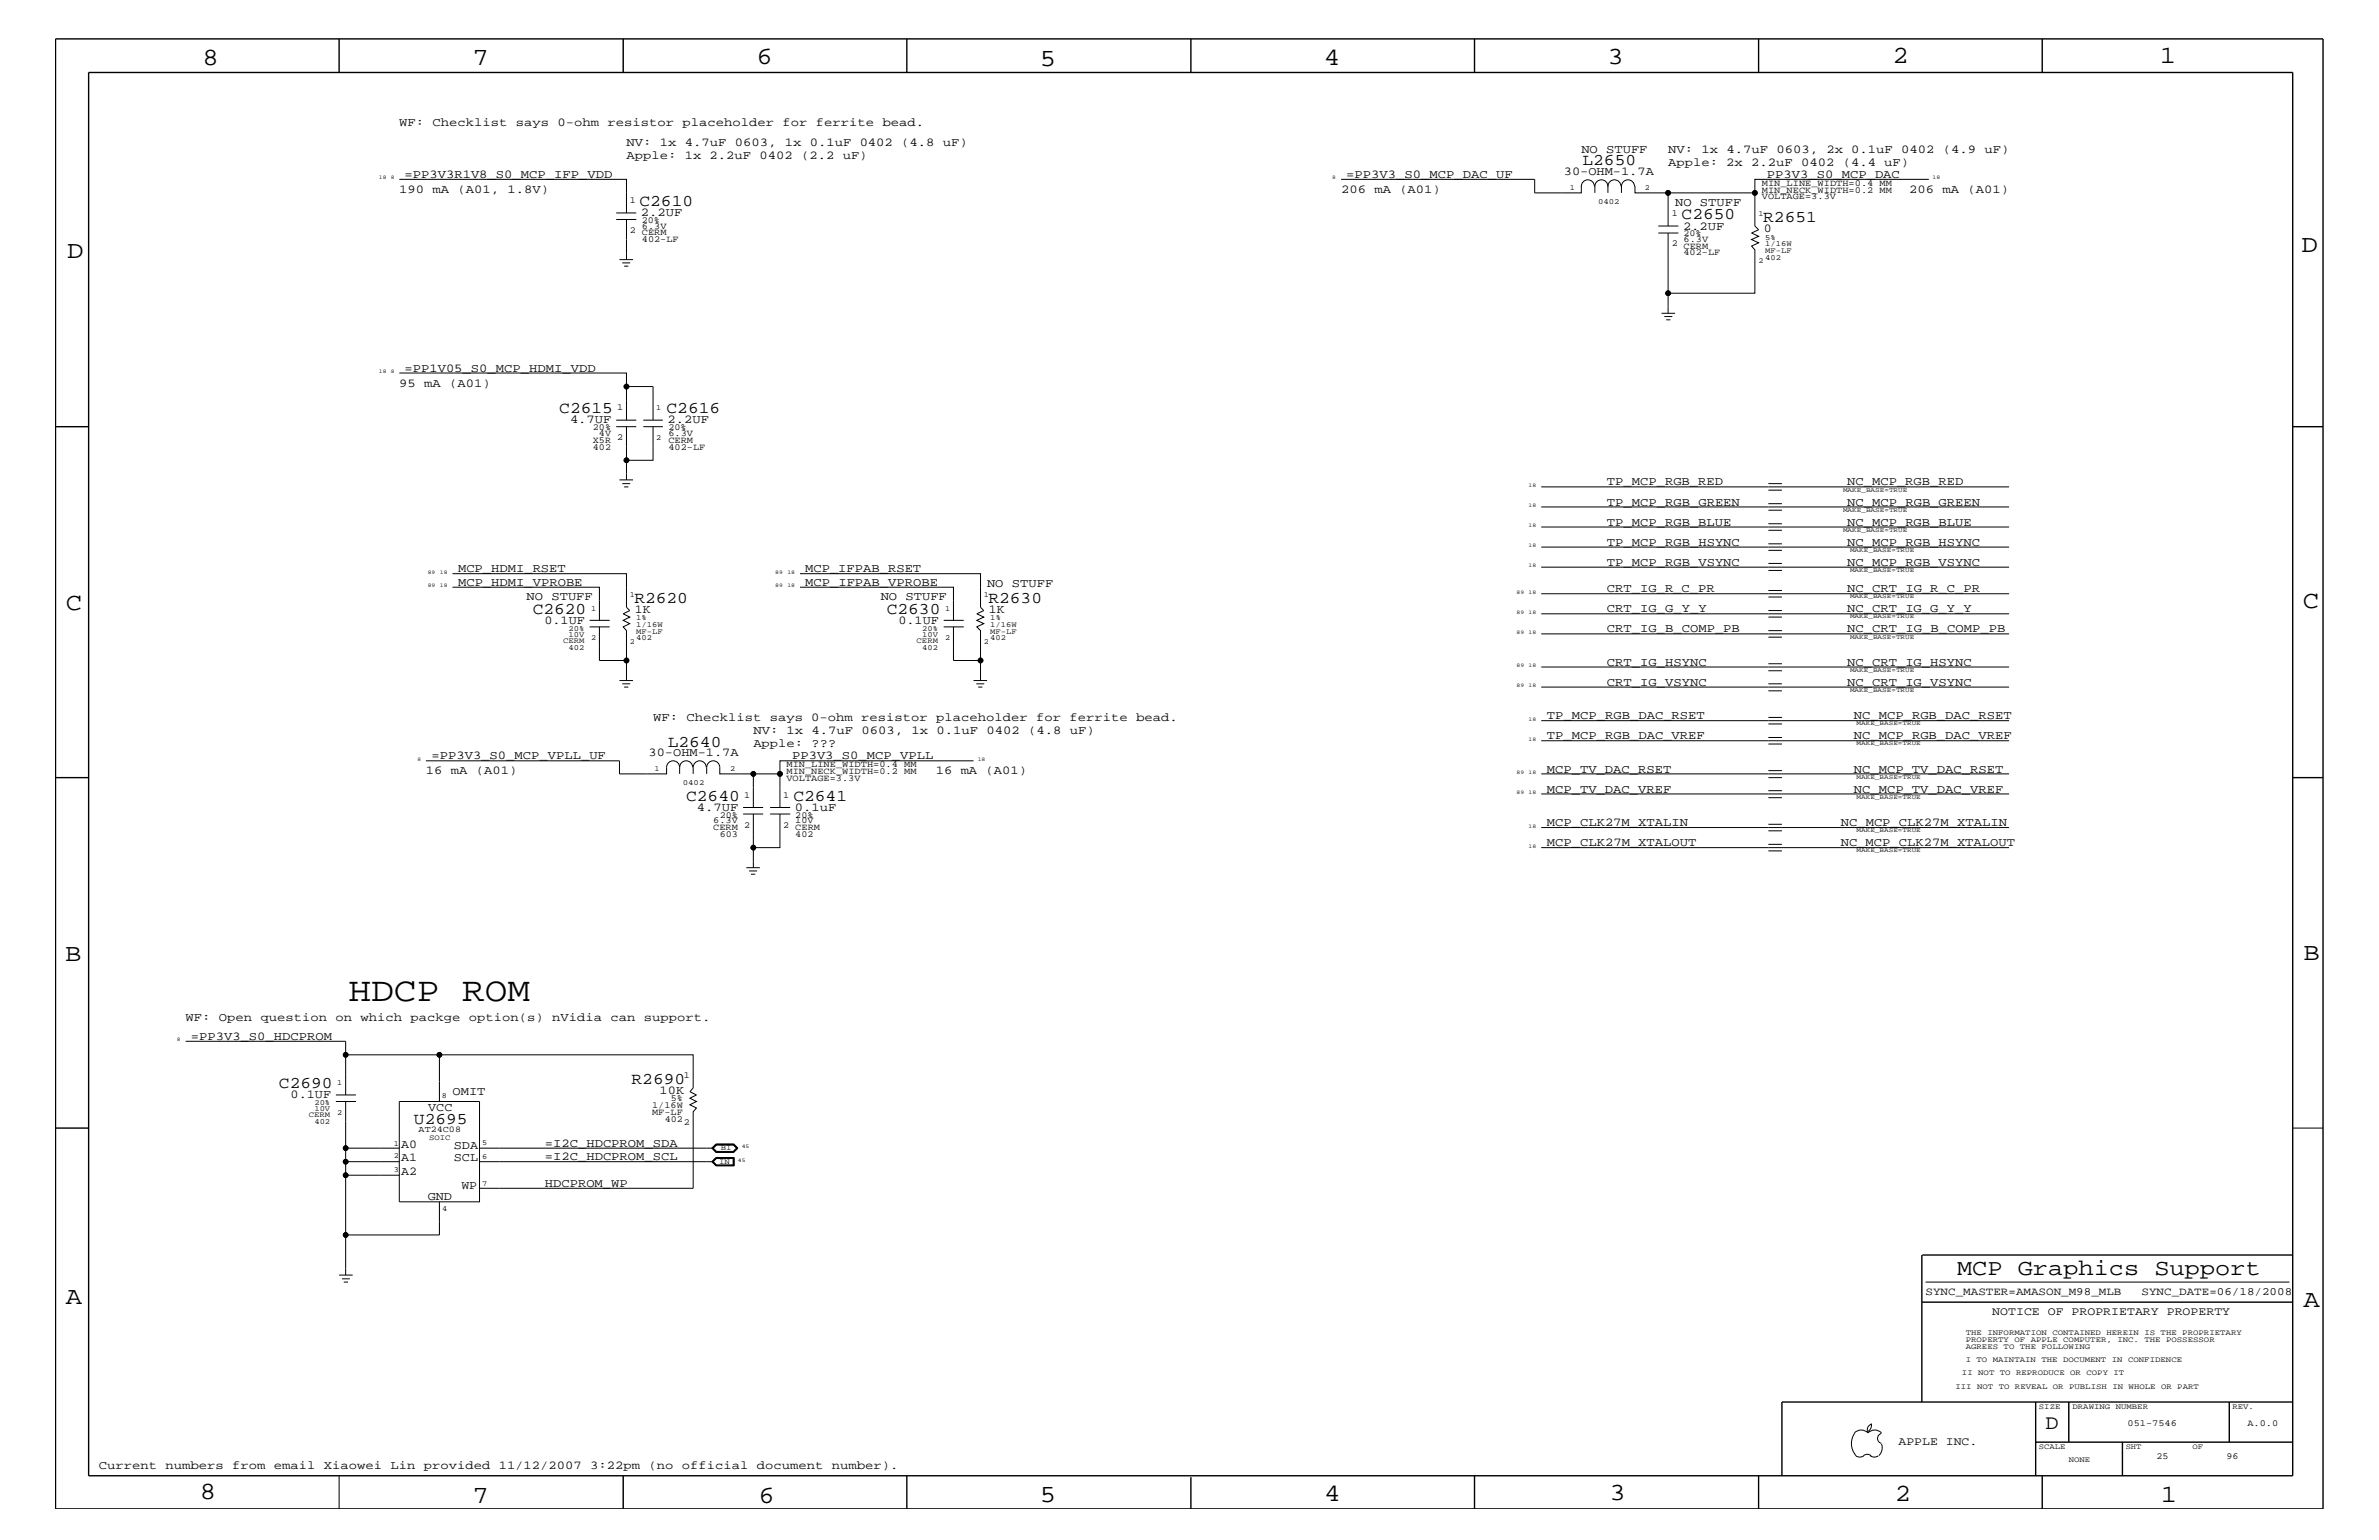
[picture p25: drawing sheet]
<svg xmlns="http://www.w3.org/2000/svg" width="432mm" height="279mm" viewBox="0 0 432 279" stroke-linecap="round" stroke-linejoin="round" font-family="sans-serif">
<defs><g id="words">
<text font-size="6.2" x="63.2" y="181.6">HDCP ROM</text>
<g font-size="4.5">
<text x="36.7" y="11.7">8</text>
<text x="85.8" y="11.7">7</text>
<text x="137.3" y="11.5">6</text>
<text x="240.3" y="11.7">4</text>
<text x="291.8" y="11.5">3</text>
<text x="343.5" y="11.5">2</text>
<text x="392" y="11.5">1</text>
<text x="188.7" y="12.1">5</text>
<text x="12.2" y="46.8">D</text>
<text x="417.7" y="45.7">D</text>
<text x="11.9" y="110.6">C</text>
<text x="418" y="110.3">C</text>
<text x="11.9" y="174.3">B</text>
<text x="418.1" y="174.2">B</text>
<text x="11.9" y="236.7">A</text>
<text x="418.1" y="237.1">A</text>
<text x="36.2" y="271.9">8</text>
<text x="85.8" y="272.7">7</text>
<text x="137.7" y="272.7">6</text>
<text x="188.7" y="272.5">5</text>
<text x="240.4" y="272.3">4</text>
<text x="292.1" y="272.2">3</text>
<text x="343.9" y="272.3">2</text>
<text x="392.2" y="272.6">1</text>
</g>
<text font-size="4.1" x="355.2" y="231.3">MCP Graphics Support</text>
<text font-size="3.7" x="371.3" y="259.3">D</text>
<g font-size="3">
<text x="287.2" y="30">L2650</text>
<text x="116.1" y="37.4">C2610</text>
<text x="305.2" y="39.8">C2650</text>
<text x="320" y="40.3">R2651</text>
<text x="101.5" y="75">C2615</text>
<text x="121" y="75">C2616</text>
<text x="96.7" y="111.4">C2620</text>
<text x="115.1" y="109.4">R2620</text>
<text x="161" y="111.4">C2630</text>
<text x="179.4" y="109.4">R2630</text>
<text x="121.2" y="135.5">L2640</text>
<text x="124.5" y="145.3">C2640</text>
<text x="144" y="145.3">C2641</text>
<text x="50.6" y="197.4">C2690</text>
<text x="114.6" y="196.7">R2690</text>
<text x="75.1" y="204">U2695</text>
</g>
<g font-size="2.2">
<text x="72.5" y="22.9">WF: Checklist says 0-ohm resistor placeholder for ferrite bead.</text>
<text x="113.7" y="28.9">Apple: 1x 2.2uF 0402 (2.2 uF)</text>
<text x="113.7" y="26.5">NV: 1x 4.7uF 0603, 1x 0.1uF 0402 (4.8 uF)</text>
<text x="287" y="27.7">NO STUFF</text>
<text x="302.8" y="27.7">NV: 1x 4.7uF 0603, 2x 0.1uF 0402 (4.9 uF)</text>
<text x="72.5" y="35">190 mA (A01, 1.8V)</text>
<text x="73.4" y="32.3">=PP3V3R1V8_S0_MCP_IFP_VDD</text>
<text x="243.4" y="35">206 mA (A01)</text>
<text x="244.3" y="32.3">=PP3V3_S0_MCP_DAC_UF</text>
<text x="283.8" y="31.7">30-OHM-1.7A</text>
<text x="302.8" y="30.2">Apple: 2x 2.2uF 0402 (4.4 uF)</text>
<text x="320.7" y="32.3">PP3V3_S0_MCP_DAC</text>
<text x="346.5" y="35">206 mA (A01)</text>
<text x="116.3" y="39.2">2.2UF</text>
<text x="304" y="37.4">NO STUFF</text>
<text x="305.5" y="41.7">2.2UF</text>
<text x="320.1" y="42.1">0</text>
<text x="72.5" y="70.1">95 mA (A01)</text>
<text x="73.4" y="67.5">=PP1V05_S0_MCP_HDMI_VDD</text>
<text x="103.5" y="76.8">4.7UF</text>
<text x="121.2" y="76.8">2.2UF</text>
<text x="291.7" y="88.1">TP_MCP_RGB_RED</text>
<text x="335.3" y="88.1">NC_MCP_RGB_RED</text>
<text x="291.7" y="91.7">TP_MCP_RGB_GREEN</text>
<text x="291.7" y="95.4">TP_MCP_RGB_BLUE</text>
<text x="335.3" y="95.4">NC_MCP_RGB_BLUE</text>
<text x="335.3" y="91.7">NC_MCP_RGB_GREEN</text>
<text x="291.7" y="99">TP_MCP_RGB_HSYNC</text>
<text x="335.3" y="99">NC_MCP_RGB_HSYNC</text>
<text x="83.1" y="106.3">MCP_HDMI_VPROBE</text>
<text x="83.1" y="103.8">MCP_HDMI_RSET</text>
<text x="146.1" y="106.3">MCP_IFPAB_VPROBE</text>
<text x="146.1" y="103.8">MCP_IFPAB_RSET</text>
<text x="179.2" y="106.5">NO STUFF</text>
<text x="291.7" y="107.5">CRT_IG_R_C_PR</text>
<text x="291.7" y="102.6">TP_MCP_RGB_VSYNC</text>
<text x="335.3" y="102.6">NC_MCP_RGB_VSYNC</text>
<text x="335.3" y="107.5">NC_CRT_IG_R_C_PR</text>
<text x="95.6" y="108.9">NO STUFF</text>
<text x="98.8" y="113.1">0.1UF</text>
<text x="115.2" y="111.2">1K</text>
<text x="159.9" y="108.9">NO STUFF</text>
<text x="163.1" y="113.1">0.1UF</text>
<text x="179.5" y="111.2">1K</text>
<text x="291.7" y="111.1">CRT_IG_G_Y_Y</text>
<text x="335.3" y="111.1">NC_CRT_IG_G_Y_Y</text>
<text x="291.7" y="114.8">CRT_IG_B_COMP_PB</text>
<text x="335.3" y="114.8">NC_CRT_IG_B_COMP_PB</text>
<text x="291.7" y="124.4">CRT_IG_VSYNC</text>
<text x="291.7" y="120.8">CRT_IG_HSYNC</text>
<text x="335.3" y="124.4">NC_CRT_IG_VSYNC</text>
<text x="335.3" y="120.8">NC_CRT_IG_HSYNC</text>
<text x="118.5" y="130.8">WF: Checklist says 0-ohm resistor placeholder for ferrite bead.</text>
<text x="280.8" y="130.5">TP_MCP_RGB_DAC_RSET</text>
<text x="336.5" y="130.5">NC_MCP_RGB_DAC_RSET</text>
<text x="78.3" y="137.8">=PP3V3_S0_MCP_VPLL_UF</text>
<text x="117.7" y="137.2">30-OHM-1.7A</text>
<text x="136.7" y="133.2">NV: 1x 4.7uF 0603, 1x 0.1uF 0402 (4.8 uF)</text>
<text x="136.7" y="135.6">Apple: ???</text>
<text x="143.8" y="137.8">PP3V3_S0_MCP_VPLL</text>
<text x="280.8" y="134.1">TP_MCP_RGB_DAC_VREF</text>
<text x="336.5" y="134.1">NC_MCP_RGB_DAC_VREF</text>
<text x="77.3" y="140.4">16 mA (A01)</text>
<text x="169.8" y="140.4">16 mA (A01)</text>
<text x="280.8" y="140.2">MCP_TV_DAC_RSET</text>
<text x="280.8" y="143.9">MCP_TV_DAC_VREF</text>
<text x="336.5" y="143.9">NC_MCP_TV_DAC_VREF</text>
<text x="336.5" y="140.2">NC_MCP_TV_DAC_RSET</text>
<text x="126.5" y="147.1">4.7UF</text>
<text x="144.3" y="147.1">0.1uF</text>
<text x="280.8" y="149.9">MCP_CLK27M_XTALIN</text>
<text x="334.1" y="149.9">NC_MCP_CLK27M_XTALIN</text>
<text x="280.8" y="153.5">MCP_CLK27M_XTALOUT</text>
<text x="334.1" y="153.5">NC_MCP_CLK27M_XTALOUT</text>
<text x="33.7" y="185.3">WF: Open question on which packge option(s) nVidia can support.</text>
<text x="34.6" y="188.7">=PP3V3_S0_HDCPROM</text>
<text x="52.7" y="199.2">0.1UF</text>
<text x="77.7" y="201.5">VCC</text>
<text x="82.1" y="198.7">OMIT</text>
<text x="119.7" y="198.5">10K</text>
<text x="72.8" y="208.2">A0</text>
<text x="82.4" y="208.4">SDA</text>
<text x="98.9" y="208.1">=I2C_HDCPROM_SDA</text>
<text x="72.8" y="213.2">A2</text>
<text x="72.8" y="210.7">A1</text>
<text x="82.4" y="210.7">SCL</text>
<text x="83.7" y="215.8">WP</text>
<text x="98.9" y="215.3">HDCPROM_WP</text>
<text x="98.9" y="210.5">=I2C_HDCPROM_SCL</text>
<text x="77.6" y="217.7">GND</text>
<text x="17.9" y="266.6">Current numbers from email Xiaowei Lin provided 11/12/2007 3:22pm (no official document number).</text>
</g>
<g font-size="2.1">
<text x="361.6" y="238.6">NOTICE OF PROPRIETARY PROPERTY</text>
<text x="344.6" y="262.2">APPLE INC.</text>
</g>
<g font-size="2">
<text x="349.5" y="235">SYNC_MASTER=AMASON_M98_MLB</text>
<text x="388.7" y="235">SYNC_DATE=06/18/2008</text>
</g>
<g font-size="1.7">
<text x="319.8" y="33.7">MIN_LINE_WIDTH=0.4 MM</text>
<text x="319.8" y="35">MIN_NECK_WIDTH=0.2 MM</text>
<text x="114.3" y="36.8">1</text>
<text x="116.5" y="40.4">20%</text>
<text x="116.5" y="41.5">6.3V</text>
<text x="303.4" y="39.2">1</text>
<text x="319.8" y="36.2">VOLTAGE=3.3V</text>
<text x="114.3" y="42.3">2</text>
<text x="116.5" y="42.7">CERM</text>
<text x="116.5" y="44">402-LF</text>
<text x="303.4" y="44.6">2</text>
<text x="305.6" y="44">6.3V</text>
<text x="305.6" y="45.2">CERM</text>
<text x="305.6" y="46.3">402-LF</text>
<text x="305.6" y="42.9">20%</text>
<text x="112" y="74.4">1</text>
<text x="107.6" y="78">20%</text>
<text x="107.6" y="81.6">402</text>
<text x="107.6" y="80.3">X5R</text>
<text x="108.7" y="79.1">4V</text>
<text x="112" y="79.9">2</text>
<text x="121.3" y="80.3">CERM</text>
<text x="121.3" y="78">20%</text>
<text x="121.3" y="81.6">402-LF</text>
<text x="121.3" y="79.1">6.3V</text>
<text x="142.7" y="141.7">VOLTAGE=3.3V</text>
<text x="142.7" y="139.2">MIN_LINE_WIDTH=0.4 MM</text>
<text x="142.7" y="140.4">MIN_NECK_WIDTH=0.2 MM</text>
<text x="129.5" y="149.4">6.3V</text>
<text x="130.6" y="148.4">20%</text>
<text x="135" y="144.7">1</text>
<text x="142.2" y="144.7">1</text>
<text x="144.4" y="148.4">20%</text>
<text x="144.4" y="149.4">10V</text>
<text x="129.5" y="150.7">CERM</text>
<text x="130.6" y="151.8">603</text>
<text x="135" y="150.1">2</text>
<text x="142.2" y="150.1">2</text>
<text x="144.4" y="151.8">402</text>
<text x="144.4" y="150.7">CERM</text>
<text x="124.1" y="195.6">1</text>
<text x="118.4" y="202.3">MF-LF</text>
<text x="118.4" y="201">1/16W</text>
<text x="120.6" y="203.5">402</text>
<text x="121.8" y="199.8">5%</text>
<text x="124.1" y="204.1">2</text>
<text x="386.2" y="258.7">051-7546</text>
<text x="407.9" y="258.7">A.0.0</text>
<text x="391.4" y="264.7">25</text>
<text x="404.1" y="264.7">96</text>
</g>
<text font-size="1.6" x="76" y="205.4">AT24C08</text>
<g font-size="1.4">
<text x="284.9" y="34.4">1</text>
<text x="298.5" y="34.4">2</text>
<text x="290.1" y="36.9">0402</text>
<text x="319.2" y="39.2">1</text>
<text x="319.2" y="47.7">2</text>
<text x="320.4" y="47.1">402</text>
<text x="320.4" y="45.9">MF-LF</text>
<text x="320.4" y="44.6">1/16W</text>
<text x="320.4" y="43.5">5%</text>
<text x="119.1" y="74.4">1</text>
<text x="119.1" y="79.9">2</text>
<text x="107.3" y="110.8">1</text>
<text x="114.3" y="108.3">1</text>
<text x="115.5" y="112.6">1%</text>
<text x="115.5" y="113.7">1/16W</text>
<text x="171.5" y="110.8">1</text>
<text x="178.6" y="108.3">1</text>
<text x="179.7" y="112.6">1%</text>
<text x="179.7" y="113.7">1/16W</text>
<text x="102.2" y="116.7">CERM</text>
<text x="103.2" y="114.4">20%</text>
<text x="103.2" y="117.9">402</text>
<text x="103.2" y="115.5">10V</text>
<text x="107.3" y="116.2">2</text>
<text x="114.3" y="116.8">2</text>
<text x="115.5" y="115">MF-LF</text>
<text x="115.5" y="116.2">402</text>
<text x="166.4" y="116.7">CERM</text>
<text x="167.4" y="114.4">20%</text>
<text x="167.4" y="117.9">402</text>
<text x="167.4" y="115.5">10V</text>
<text x="171.5" y="116.2">2</text>
<text x="178.6" y="116.8">2</text>
<text x="179.7" y="116.2">402</text>
<text x="179.7" y="115">MF-LF</text>
<text x="118.8" y="139.8">1</text>
<text x="124" y="142.4">0402</text>
<text x="132.5" y="139.8">2</text>
<text x="61.2" y="196.8">1</text>
<text x="56" y="202.7">CERM</text>
<text x="57.1" y="204">402</text>
<text x="57.1" y="201.5">10V</text>
<text x="57.1" y="200.4">20%</text>
<text x="61.2" y="202.3">2</text>
<text x="80.2" y="199.2">8</text>
<text x="71.5" y="207.9">1</text>
<text x="77.9" y="206.8">SOIC</text>
<text x="87.5" y="207.7">5</text>
<text x="130.8" y="208.7">BI</text>
<text x="71.5" y="210.2">2</text>
<text x="71.5" y="212.6">3</text>
<text x="87.5" y="210.3">6</text>
<text x="87.5" y="215.2">7</text>
<text x="130.6" y="211.1">IN</text>
<text x="80.3" y="219.7">4</text>
<text x="356.8" y="242.3">THE INFORMATION CONTAINED HEREIN IS THE PROPRIETARY</text>
<text x="356.8" y="243.5">PROPERTY OF APPLE COMPUTER, INC. THE POSSESSOR</text>
<text x="356.8" y="244.7">AGREES TO THE FOLLOWING</text>
<text x="354.9" y="252">III NOT TO REVEAL OR PUBLISH IN WHOLE OR PART</text>
<text x="356.1" y="249.5">II NOT TO REPRODUCE OR COPY IT</text>
<text x="356.8" y="247.1">I TO MAINTAIN THE DOCUMENT IN CONFIDENCE</text>
<text x="370.1" y="255.6">SIZE</text>
<text x="376.2" y="255.6">DRAWING NUMBER</text>
<text x="405.2" y="255.6">REV.</text>
<text x="370.1" y="262.9">SCALE</text>
<text x="385.8" y="262.9">SHT</text>
<text x="397.9" y="262.9">OF</text>
<text x="375.5" y="265.3">NONE</text>
</g>
<g font-size="1.2">
<text x="334.5" y="89.2">MAKE_BASE=TRUE</text>
<text x="334.5" y="92.8">MAKE_BASE=TRUE</text>
<text x="334.5" y="96.5">MAKE_BASE=TRUE</text>
<text x="335.8" y="100.1">MAKE_BASE=TRUE</text>
<text x="335.8" y="103.7">MAKE_BASE=TRUE</text>
<text x="335.8" y="108.6">MAKE_BASE=TRUE</text>
<text x="335.8" y="112.2">MAKE_BASE=TRUE</text>
<text x="335.8" y="115.9">MAKE_BASE=TRUE</text>
<text x="335.8" y="125.5">MAKE_BASE=TRUE</text>
<text x="335.8" y="121.9">MAKE_BASE=TRUE</text>
<text x="337" y="131.6">MAKE_BASE=TRUE</text>
<text x="337" y="135.2">MAKE_BASE=TRUE</text>
<text x="337" y="141.3">MAKE_BASE=TRUE</text>
<text x="337" y="144.9">MAKE_BASE=TRUE</text>
<text x="337" y="151">MAKE_BASE=TRUE</text>
<text x="337" y="154.6">MAKE_BASE=TRUE</text>
</g>
<g font-size="1">
<text x="68.8" y="32.5">18</text>
<text x="71" y="32.5">8</text>
<text x="241.8" y="32.5">8</text>
<text x="350.8" y="32.5">18</text>
<text x="68.8" y="67.7">18</text>
<text x="71" y="67.7">8</text>
<text x="277.5" y="88.3">18</text>
<text x="277.5" y="95.6">18</text>
<text x="277.5" y="92">18</text>
<text x="277.5" y="99.3">18</text>
<text x="77.6" y="106.5">89</text>
<text x="77.6" y="104.1">89</text>
<text x="79.8" y="106.5">18</text>
<text x="79.8" y="104.1">18</text>
<text x="140.7" y="106.5">89</text>
<text x="140.7" y="104.1">89</text>
<text x="142.9" y="104.1">18</text>
<text x="142.9" y="106.5">18</text>
<text x="275.3" y="107.7">89</text>
<text x="277.5" y="102.9">18</text>
<text x="277.5" y="107.7">18</text>
<text x="275.3" y="111.4">89</text>
<text x="277.5" y="111.4">18</text>
<text x="275.3" y="115">89</text>
<text x="277.5" y="115">18</text>
<text x="275.3" y="124.7">89</text>
<text x="275.3" y="121">89</text>
<text x="277.5" y="124.7">18</text>
<text x="277.5" y="121">18</text>
<text x="277.5" y="130.8">18</text>
<text x="277.5" y="134.4">18</text>
<text x="75.8" y="138">8</text>
<text x="177.5" y="138">18</text>
<text x="275.3" y="140.4">89</text>
<text x="277.5" y="140.4">18</text>
<text x="275.3" y="144">89</text>
<text x="277.5" y="144">18</text>
<text x="277.5" y="150.1">18</text>
<text x="277.5" y="153.8">18</text>
<text x="32.1" y="188.9">8</text>
<text x="134.6" y="208.3">45</text>
<text x="133.9" y="210.8">45</text>
</g>
</g></defs>
<g fill="none" stroke="#000" stroke-width=".18">
<path d="M72.5 32.5h41.2v6.1M111.8 39.8h3.7M111.8 38.6h3.7M113.7 39.8v7.3M243.4 32.5h35.2v2.5h8.4v-1.3M287 33.8a1.19 1.19 0 0 1 1.2-1.2 1.19 1.19 0 0 1 1.2 1.2M289.5 33.8a1.19 1.19 0 0 1 1.2-1.2 1.19 1.19 0 0 1 1.1 1.2 1.19 1.19 0 0 1 1.2-1.2 1.19 1.19 0 0 1 1.2 1.2M289.5 33.7v1.3M291.8 33.7v1.3M294.3 33.8a1.19 1.19 0 0 1 1.2-1.2 1.19 1.19 0 0 1 1.2 1.2M294.3 33.7v1.3M296.8 33.7v1.3h21.7"/>
<path d="M302.8 35v6M350.1 32.5h-31.6v8.5l.7 .7-1.3 .6 1.3 .6-1.3 .6 1.3 .6-1.3 .5 .6 .7v7.9h-15.7v-10.9M112.4 47.1h2.5M112.9 47.7h1.5M113.3 48.3h.7M301 42.3h3.6M301 41h3.6M301.6 56.8h2.4M302.1 57.4h1.4M302.4 58h.8M302.8 53.2v3.6M72.5 67.7h41.2v2.4"/>
<path d="M111.8 77.4h3.7M111.8 76.2h3.7M113.7 76.2v-6.1h4.8v6.1M113.7 77.4v6.1h4.8v-6.1M116.8 77.4h3.5M116.8 76.2h3.5M112.4 87.1h2.5M112.9 87.7h1.5M113.3 88.3h.7M113.7 83.5v3.6M279.7 88.3h85M279.7 92h85"/>
<path d="M279.7 95.6h85M279.7 99.3h85M321 87.7h2.4M321 88.9h2.4M321 92.6h2.4M321 91.4h2.4M321 96.2h2.4M321 95h2.4M321 99.9h2.4M321 98.7h2.4M82.1 104.1h31.6v6.1l.6 .6-1.2 .6 1.2 .6-1.2 .6 1.2 .5-1.2 .6 .6 .7v9.1M82.1 106.5h26.7v6.1"/>
<path d="M107 113.7h3.7M107 112.6h3.7M108.8 113.7v6.1h4.9M145.2 104.1h32.8v6.1l.6 .6-1.3 .6 1.3 .6-1.3 .6 1.3 .5-1.3 .6 .7 .7v5.4h-4.9v-6.1M145.2 106.5h27.9v6.1M171.3 113.7h3.6M171.3 112.6h3.6M178 119.8v3.7M279.7 102.9h85M279.7 115h85M279.7 111.4h85M279.7 107.7h85"/>
<path d="M321 103.5h2.4M321 102.2h2.4M321 115.6h2.4M321 114.4h2.4M321 112h2.4M321 110.8h2.4M321 108.3h2.4M321 107.1h2.4M77.3 138h35.1v2.4h8.6v-1.2a1.19 1.19 0 0 1 1.2-1.2 1.19 1.19 0 0 1 1.2 1.2M112.4 123.5h2.5M112.9 124.1h1.5M113.3 124.7h.7"/>
<path d="M123.4 139.2a1.19 1.19 0 0 1 1.1-1.2 1.19 1.19 0 0 1 1.2 1.2M123.4 139.2v1.2M128.2 139.2a1.19 1.19 0 0 0-1.2-1.2 1.19 1.19 0 0 0-1.2 1.2v1.2M176.7 138h-35.1v8.5M176.7 123.5h2.5M177.2 124.1h1.4M177.5 124.7h.8M279.7 124.7h85M279.7 130.8h85M279.7 134.4h85M279.7 121h85M321 124.1h2.4"/>
<path d="M321 131.3h2.4M321 130.2h2.4M321 135h2.4M321 133.8h2.4M321 125.3h2.4M321 121.7h2.4M321 120.4h2.4M321 139.8h2.4M128.3 140.4v-1.2a1.19 1.19 0 0 1 1.2-1.2 1.19 1.19 0 0 1 1.1 1.2v1.2h11M134.9 147.7h3.6M134.9 146.5h3.6M135.5 157.4h2.4"/>
<path d="M136 158h1.4M136.3 158.6h.8M136.7 147.7v6.1h4.9v-6.1M136.7 140.4v6.1M136.7 153.8v3.6M139.8 147.7h3.6M139.8 146.5h3.6M279.7 144h85M279.7 140.4h85M279.7 150.1h85M279.7 153.8h85M321 144.7h2.4"/>
<path d="M321 143.5h2.4M321 141.1h2.4M321 150.7h2.4M321 149.5h2.4M321 154.4h2.4M321 153.2h2.4M33.7 188.9h29v9.8M61 199.8h3.6M61 198.7h3.6M62.7 199.8v8.5h9.8M62.7 191.4h17.1M72.5 199.8h14.5v18.2h-14.5z"/>
<path d="M79.8 199.8v-8.4h46v6l-.6 .7 1.2 .6-1.2 .5 1.2 .6-1.2 .6 1.2 .6-.6 .7v13.9h-38.8M62.7 208.3v2.5h9.8M62.7 213.2h9.8M62.7 210.8v20.5M79.8 218v6.1h-17.1M87 210.8h42.5M87 208.3h42.5M129.2 208.3l.8-.8h3.2l.7 .8-.7 .8h-3.2zM129.2 210.8l.8-.8h3.3v1.5h-3.3zM129.4 208.3l.6-.6h3.1l.7 .6-.7 .7h-3.1zM130 207.6h3.1l.8 .7-.8 .8h-3.1l-.7-.8zM130 210.1h3.2v1.3h-3.2l-.7-.6z"/>
<path d="M130 207.7h3.1l.6 .6-.6 .6h-3.1l-.5-.6zM130 210.1l-.6 .7 .6 .6M133.1 210.2h-3.1l-.5 .6 .5 .6h3.1M133.1 210.1v1.3M416.1 204.7h5.5M61.6 231.3h2.4M62.1 232h1.4M62.4 232.6h.8M349.5 232.6h66M336.6 260a1.69 1.69 0 0 1 2.4 0 1.72 1.72 0 0 1 2.5 0M339.6 258.3l.1 .1a1.27 1.27 0 0 1-.7 1.3M339.6 258.4a.99 .99 0 0 0-.6 1.4"/>
<path d="M61.6 267.7v6.1M336.6 260a3.3 3.3 0 0 0 .3 4.1M336.9 264.1l.7 .3 .7-.3M338.2 264.1l.7-.3 .7 .3M339.5 264.1l.7 .3 .7-.3M341.5 260.1a.93 .93 0 0 0-.7 .9 .93 .93 0 0 0 .7 .9M341.5 262l.1 .7a1.99 1.99 0 0 1-.6 1.4"/>
<circle cx="302.8" cy="35" r=".42"/>
<circle cx="318.5" cy="35" r=".42"/>
<circle cx="302.8" cy="53.2" r=".42"/>
<circle cx="113.7" cy="70.1" r=".42"/>
<circle cx="113.7" cy="83.5" r=".42"/>
<circle cx="113.7" cy="119.8" r=".42"/>
<circle cx="178" cy="119.8" r=".42"/>
<circle cx="136.7" cy="153.8" r=".42"/>
<circle cx="136.7" cy="140.4" r=".42"/>
<circle cx="141.6" cy="140.4" r=".42"/>
<circle cx="62.7" cy="191.4" r=".42"/>
<circle cx="79.8" cy="191.4" r=".42"/>
<circle cx="62.7" cy="210.8" r=".42"/>
<circle cx="62.7" cy="213.2" r=".42"/>
<circle cx="62.7" cy="208.3" r=".42"/>
<circle cx="62.7" cy="224.1" r=".42"/>
</g>
<g fill="none" stroke="#000" stroke-width=".25">
<path d="M10.1 7.1h411.5v266.7h-411.5zM16.1 13.2h400v254.5h-400zM61.6 7.1v6.1M113.1 7.1v6.1M164.6 7.1v6.1M216.2 7.1v6.1M267.6 7.1v6.1M319.2 7.1v6.1M370.7 7.1v6.1M10.1 77.4h6M416.1 77.4h5.5M10.1 141.1h6"/>
<path d="M416.1 141.1h5.5M10.1 204.7h6M348.8 236.2h67.3M348.8 227.7v26.7M348.9 227.7h67.2M369.5 254.4v13.3M375.5 254.4v7.2M404.6 254.4v7.2M416.1 254.4h-92.7v13.3M113.1 267.7v6.1M164.6 267.7v6.1M216.2 268v5.8"/>
<path d="M267.6 267.7v6.1M319.2 267.7v6.1M369.5 261.6h46.6M370.7 267.7v6.1M385.2 261.6v6.1"/>
</g>
<g fill="#000">
<circle cx="302.8" cy="35" r=".42"/>
<circle cx="318.5" cy="35" r=".42"/>
<circle cx="302.8" cy="53.2" r=".42"/>
<circle cx="113.7" cy="70.1" r=".42"/>
<circle cx="113.7" cy="83.5" r=".42"/>
<circle cx="113.7" cy="119.8" r=".42"/>
<circle cx="178" cy="119.8" r=".42"/>
<circle cx="136.7" cy="153.8" r=".42"/>
<circle cx="136.7" cy="140.4" r=".42"/>
<circle cx="141.6" cy="140.4" r=".42"/>
<circle cx="62.7" cy="191.4" r=".42"/>
<circle cx="79.8" cy="191.4" r=".42"/>
<circle cx="62.7" cy="210.8" r=".42"/>
<circle cx="62.7" cy="213.2" r=".42"/>
<circle cx="62.7" cy="208.3" r=".42"/>
<circle cx="62.7" cy="224.1" r=".42"/>
</g>
<use href="#words"/>
</svg>
